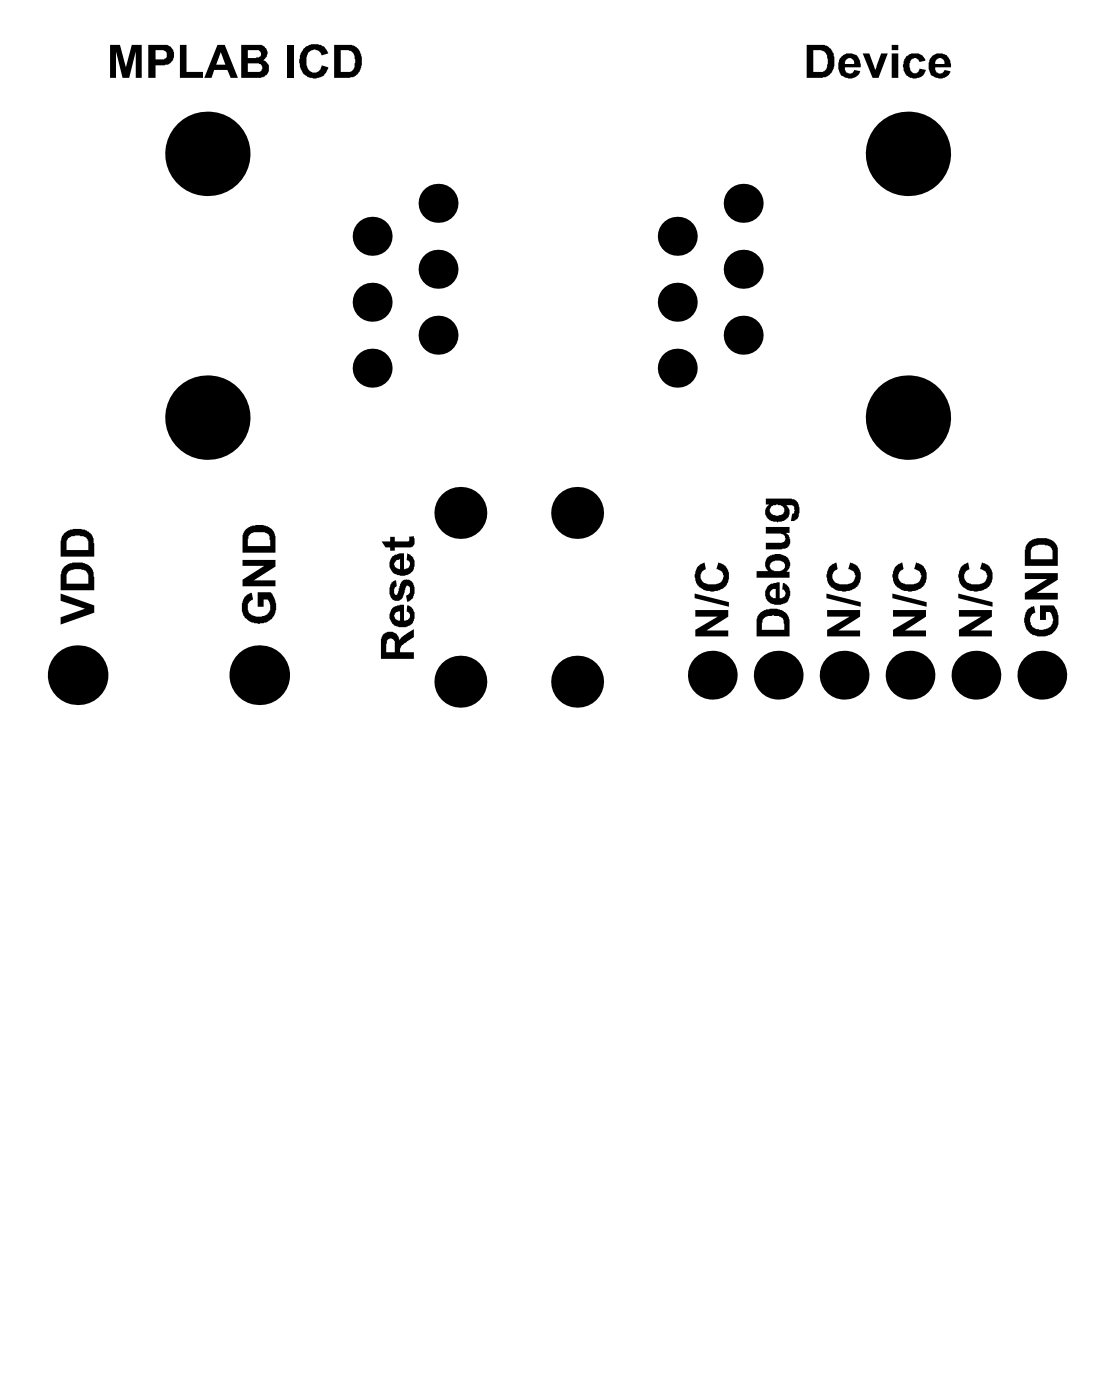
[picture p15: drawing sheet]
<svg xmlns="http://www.w3.org/2000/svg" width="143mm" height="180mm" viewBox="0 0 143 180" stroke-linecap="round" stroke-linejoin="round" font-family="sans-serif">
<g fill="#000">
<path d="M14.1 5.8h1.3l.7 2.8 .8-2.8h1.3v4.2h-.8v-3.4l-.8 3.4h-.9l-.8-3.4v3.4h-.8zM23.1 5.8h.8v3.4h2.1v.8h-2.9zM36.8 5.8h.9v4.2h-.9zM39.1 6a2.21 2.21 0 0 1 2.6 .2l.4 .7-.9 .2v-.2a.95 .95 0 0 0-1-.6l-.3 .2a.43 .43 0 0 0-.4 .5h-.1v.2a2.39 2.39 0 0 0 .1 1.8h.1a.87 .87 0 0 0 1.5-.1l.1-.5 .9 .2a1.67 1.67 0 0 1-1 1.3l-.6 .2a2.81 2.81 0 0 1-1.6-.6 3.4 3.4 0 0 1-.4-2.4l.4-.8zM110.6 6.9h.9l.7 2.1 .8-2.1h.8l-1.2 3.1h-.7zM116.2 7.2h.1a1.75 1.75 0 0 1 1.7-.3 .6 .6 0 0 1 .5 .5l.1 .2v.2l-.7 .2-.1-.2a.55 .55 0 0 0-.5-.4 .55 .55 0 0 0-.5 .4 1.32 1.32 0 0 0 .1 1.4 .58 .58 0 0 0 .6 .2 .58 .58 0 0 0 .4-.6l.8 .2-.1 .1a1.44 1.44 0 0 1-2.2 .6h-.1a2.24 2.24 0 0 1-.4-2.1zM7.8 76.1l4.3 1.6v.9l-4.3 1.5v-.9l3.1-1.1-3.1-1zM31.6 76.3l.7-.3 .2 .9a.91 .91 0 0 0-.7 1 1.03 1.03 0 0 0 .7 1.1 2.07 2.07 0 0 0 1.8-.2 1.44 1.44 0 0 0 0-1.9h-.5v.9h-.8v-1.8h1.7l.3 .4a2.55 2.55 0 0 1-.2 3l-.7 .5h-.7l-.1 .1-.3-.1a2.17 2.17 0 0 1-1.7-.9 2.38 2.38 0 0 1 .3-2.7zM31.1 71.8h4.2v.9l-2.8 1.7h2.8v.8h-4.2v-.8l2.8-1.8h-2.8zM50.2 74.7l.4-.3h.2l.1 .8a.73 .73 0 0 0-.2 1.1l.3-.1 .1-.4a2.12 2.12 0 0 1 .5-1.3l.2-.1a1.01 1.01 0 0 1 1.3 .7 2.23 2.23 0 0 1-.2 1.7l-.7 .4-.1-.8a.72 .72 0 0 0 .5-.6 .72 .72 0 0 0-.3-.7h-.2v.3h-.1l-.3 1a.86 .86 0 0 1-1.2 .6 1.63 1.63 0 0 1-.5-1.9zM48.9 69.4h1.1v-.5h.6v.5h1.4a.34 .34 0 0 0 .5-.2l-.1-.3 .7-.1v.1a1.27 1.27 0 0 1-.2 1.2l-.2 .1h-2.1v.4h-.6v-.4h-.6zM89.8 72.3l.5-.1 .2 .8a.95 .95 0 0 0-.7 1 .95 .95 0 0 0 .9 .9 2.1 2.1 0 0 0 1.8-.3l.2-.4a.78 .78 0 0 0-.4-1l-.4-.2 .2-.8a1.51 1.51 0 0 1 1.2 .8 1.92 1.92 0 0 1-1.4 2.8l-.5 .1a2.68 2.68 0 0 1-2-.9v-.1a1.74 1.74 0 0 1-.2-1.7 1.08 1.08 0 0 1 .6-.8z"/>
<path d="M89.2 78.2h4.2v.9l-2.8 1.8h2.8v.7h-4.2v-.8l2.8-1.7h-2.8zM89.1 76.1l4.4 1.1v.6l-4.4-1.1zM98.2 67.6h3v.7h-.4v.1a1.16 1.16 0 0 1 .1 1.9l-.7 .2h-2v-.9h1.5a.78 .78 0 0 0 1-.6h-.1a.58 .58 0 0 0-.5-.6h-1.9zM106.7 72.3l.5-.1 .2 .8a.95 .95 0 0 0-.7 1 .95 .95 0 0 0 .9 .9 2.1 2.1 0 0 0 1.8-.3l.2-.4a.78 .78 0 0 0-.4-1l-.4-.2 .2-.8a1.51 1.51 0 0 1 1.2 .8 1.92 1.92 0 0 1-1.4 2.8l-.5 .1a2.68 2.68 0 0 1-2-.9v-.1a1.74 1.74 0 0 1-.2-1.7 1.08 1.08 0 0 1 .6-.8zM106.1 78.2h4.2v.9l-2.8 1.8h2.8v.7h-4.2v-.8l2.8-1.7h-2.8zM106 76.1l4.4 1.1v.6l-4.4-1.1zM115.2 72.3l.5-.1 .2 .8a.95 .95 0 0 0-.7 1 .95 .95 0 0 0 .8 .9 2.1 2.1 0 0 0 1.9-.3l.2-.4a.78 .78 0 0 0-.5-1l-.4-.2 .3-.8a1.51 1.51 0 0 1 1.1 .8 1.92 1.92 0 0 1-1.4 2.8l-.4 .1a2.68 2.68 0 0 1-2-.9v-.1a1.74 1.74 0 0 1-.2-1.7 1.08 1.08 0 0 1 .6-.8zM114.5 78.2h4.2v.9l-2.7 1.8h2.7v.7h-4.2v-.8l2.9-1.7h-2.9zM114.4 76.1l4.4 1.1v.6l-4.4-1.1zM123.6 72.3l.5-.1 .2 .8a.95 .95 0 0 0-.7 1 .95 .95 0 0 0 .9 .9 2.1 2.1 0 0 0 1.8-.3l.2-.4a.78 .78 0 0 0-.4-1l-.4-.2 .2-.8a1.51 1.51 0 0 1 1.2 .8 1.92 1.92 0 0 1-1.4 2.8l-.5 .1a2.68 2.68 0 0 1-2-.9v-.1a1.74 1.74 0 0 1-.2-1.7 1.08 1.08 0 0 1 .6-.8zM123 78.2h4.2v.9l-2.7 1.8h2.7v.7h-4.2v-.8l2.8-1.7h-2.8zM122.9 76.1l4.4 1.1v.6l-4.4-1.1z"/>
<path d="M131.8 78.1l.3-.1 .1-.2 .4-.1 .2 .9-.3 .1a1.17 1.17 0 0 0 .1 1.8l.2 .1a1.68 1.68 0 0 0 1.7-.2 1.12 1.12 0 0 0 .4-1.4l-.1-.3-.2-.2h-.5v1h-.7v-1.8h1.7l.2 .2a2.97 2.97 0 0 1 .3 2.6l-.3 .5-.3 .1a1.89 1.89 0 0 1-1.2 .5 1.92 1.92 0 0 1-1.5-.3l-.2-.1a2.46 2.46 0 0 1-.6-2.6zM131.4 73.5h4.2v.9l-2.7 1.6h2.7v.9h-4.2v-.9l2.9-1.7h-2.9z"/>
<path d="M19.9 6.4v1.2h1.1v-.1a.32 .32 0 0 0 .4-.4 .67 .67 0 0 0-.9-.7zM19 5.8h1.5a1.49 1.49 0 0 1 1.6 .4 1.32 1.32 0 0 1-.7 2.1l-.3 .1h-1.2v1.6h-.9z"/>
<path d="M28.3 6.7l-.6 1.6h1.2zM27.9 5.8h.9l1.7 4.2h-.9l-.4-1h-1.7l-.4 1h-.9z"/>
<path d="M31.8 6.4v1h1h.1a.48 .48 0 0 0 .5-.3 .48 .48 0 0 0-.1-.6l-.1-.1zM31.8 8.1v1.1h1.1a.55 .55 0 0 0 .7-.3 .55 .55 0 0 0-.3-.7l-.1-.1zM30.9 5.8h2a1.18 1.18 0 0 1 1.3 .6 .97 .97 0 0 1-.5 1.3 1.03 1.03 0 0 1 .8 1.1 1.02 1.02 0 0 1-1 1.1v.1h-2.6z"/>
<path d="M43.7 6.4v2.8h.8a.88 .88 0 0 0 1-.6v-.5v-.1v-.4v-.1a.95 .95 0 0 0-.5-1l-.3-.1zM42.8 5.8h2.2a1.4 1.4 0 0 1 1.1 .7v.2a2.73 2.73 0 0 1 .1 2.1v.2h-.1a1.3 1.3 0 0 1-.9 .9l-.3 .1h-2.1z"/>
<path d="M104.3 6.4v2.8h.7a.85 .85 0 0 0 1-.4v-.1a2.36 2.36 0 0 0-.1-1.9l-.6-.4zM103.4 5.8h1.7a1.61 1.61 0 0 1 1.8 1.3l.1 .5a1.99 1.99 0 0 1-1.2 2.3l-.3 .1h-2.1z"/>
<path d="M108.6 7.5l-.2 .2v.2h-.1v.3h1.2a.63 .63 0 0 0-.7-.8v.1zM107.9 7.2a1.65 1.65 0 0 1 2.1 .1l.3 .5 .1 .8h-2.1v.4a.67 .67 0 0 0 1.1 .3l.1-.3 .9 .1h-.1a1.05 1.05 0 0 1-.9 .9l-.1 .1a2.08 2.08 0 0 1-1.6-.5v-.1a2.15 2.15 0 0 1 0-2.1z"/>
<path d="M114.3 5.8h.9v.6h-.9zM114.3 6.9h.9v3.1h-.9z"/>
<path d="M120.2 7.5l-.2 .2v.2h-.1v.3h1.2a.63 .63 0 0 0-.8-.8v.1zM119.6 7.1a1.83 1.83 0 0 1 1.8 0l.5 .7v.8h-2v.4l.2 .3 .4 .2 .3-.1 .3-.4 .8 .1a1.05 1.05 0 0 1-1 .9l-.1 .1a2.41 2.41 0 0 1-1.5-.5v-.1a2.15 2.15 0 0 1 0-2.1z"/>
<path d="M8.8 73.3l-.3 .4v1.2h2.8v-.9a.89 .89 0 0 0-.7-.9l-.4-.1a2.3 2.3 0 0 0-1.4 .3zM8.5 72.5l.5-.3h.6a2.12 2.12 0 0 1 1.7 .3l.1 .1a1.21 1.21 0 0 1 .6 1v.3l.1 .1v1.7h-4.3v-1.7a1.74 1.74 0 0 1 .4-1.3z"/>
<path d="M8.7 69v.2l-.2 .2v1.1h2.8v-.8a.87 .87 0 0 0-.9-.9l-.3-.1a2.4 2.4 0 0 0-1.4 .3zM8.4 68.3h.1a2.28 2.28 0 0 1 1.6-.5h.1a1.76 1.76 0 0 1 1.7 1.1l.1 .1v.6l.1 .1v1.7h-4.3v-2a1.97 1.97 0 0 1 .6-1.1z"/>
<path d="M32 68.5l-.1 .3v.3h-.1v.9h2.8v-.7v-.2a.79 .79 0 0 0-.5-.8h-.1h-.6a1.96 1.96 0 0 0-1.4 .2zM31.5 67.8l.6-.3h.2v-.1h.4a2.12 2.12 0 0 1 2.5 .9l.1 .5v2.1h-4.2v-1.7a1.79 1.79 0 0 1 .4-1.4z"/>
<path d="M50.8 78.5l-.1 .2a.33 .33 0 0 0-.1 .5l.1 .2 .3 .2h.3v-1.2zM50.4 77.9l.9-.3h.5v2h.3a.7 .7 0 0 0 .4-1l-.4-.2 .1-.8v.1h.3a.59 .59 0 0 1 .5 .6l.1 .1a1.41 1.41 0 0 1-.7 1.9 2.03 2.03 0 0 1-1.9-.2l-.1-.1a1.57 1.57 0 0 1-.4-1.5z"/>
<path d="M50.9 71.8l-.3 .3a.68 .68 0 0 0 .6 .9h.1v-1.3zM50.4 71.3l.8-.3h.6v2a.7 .7 0 0 0 .7-1l-.4-.2 .1-.8 .1 .1a.9 .9 0 0 1 .8 .7 1.49 1.49 0 0 1-1.4 2h-.2a1.7 1.7 0 0 1-1.4-.7 1.5 1.5 0 0 1 .3-1.8z"/>
<path d="M99 75.6v.1a.5 .5 0 0 0-.3 .5 .5 .5 0 0 0 .4 .4v.1h.4v-1.2zM98.7 74.9l.9-.2h.4v2h.2a.65 .65 0 0 0 .4-.9l-.1-.2h-.2l.1-.8a1.28 1.28 0 0 1 .8 1.7 1.01 1.01 0 0 1-1 1 1.77 1.77 0 0 1-1.9-.6 1.41 1.41 0 0 1 .4-1.9z"/>
<path d="M99 72.1l-.1 .1a.7 .7 0 0 0-.1 .7 .7 .7 0 0 0 .8 .4 .63 .63 0 0 0 .7-.2 .57 .57 0 0 0 .4-.6 .57 .57 0 0 0-.6-.5v-.1h-.7zM98.6 71.3h.1a2.02 2.02 0 0 1 2.4 .3 1.14 1.14 0 0 1-.2 1.7h-.1h.4v.8h-4.2v-.8h1.5v-.1a1.16 1.16 0 0 1 .1-1.8z"/>
<path d="M99 64.9l-.3 .5a.6 .6 0 0 0 .7 .7h.1h.3h.1a.64 .64 0 0 0 .7-.7 .64 .64 0 0 0-.7-.6l-.3-.1zM98.2 63.9h2.9a1.19 1.19 0 0 1 1.2 .6 2.77 2.77 0 0 1 0 2.1l-.5 .2h-.4l.2-.9 .2-.1 .1-.3-.1-.1a.46 .46 0 0 0-.2-.6h-.9a1.06 1.06 0 0 1-.1 1.9l-.1 .1-.4 .1a1.71 1.71 0 0 1-1.6-.4l-.1-.1a1.13 1.13 0 0 1 .2-1.7h-.4z"/>
<path d="M132.4 70.1l-.2 .4v1.2h2.8v-.8a.87 .87 0 0 0-1-.9 2.06 2.06 0 0 0-1.6 .1zM132.1 69.4l.5-.3 .7-.1a2.12 2.12 0 0 1 1.7 .4 1.21 1.21 0 0 1 .6 1.1v2.1h-4.2v-1.7a1.72 1.72 0 0 1 .5-1.4z"/>
<path d="M49.8 82v.1a.38 .38 0 0 0-.2 .5h-.1v1.1h1.1v-1.1a.59 .59 0 0 0-.2-.6 .59 .59 0 0 0-.6 0zM49.2 81.3a1.52 1.52 0 0 1 1.7 0l.2 .4 .1 .4h.1a.6 .6 0 0 1 .5-.6l1.3-.8v1l-1.5 1-.2 .4h-.1v.6h1.8v.8h-4.3v-1.9a2.41 2.41 0 0 1 .4-1.3z"/>
<path d="M97.9 79.3l-.1 .2v.4h-.1v.9h2.9v-.8l-.1-.1a.79 .79 0 0 0-.4-.8l-1.1-.2v.1h-.5zM97.4 78.6l.6-.4h.2h.4a2.12 2.12 0 0 1 2.5 .8l.1 .4v2.2h-4.2v-1.7a2.13 2.13 0 0 1 .4-1.3z"/>
<circle cx="26.6" cy="19.7" r="5.4"/>
<circle cx="116.4" cy="19.7" r="5.4"/>
<circle cx="47.7" cy="30.3" r="2.5"/>
<circle cx="47.7" cy="38.8" r="2.5"/>
<circle cx="56.2" cy="34.5" r="2.5"/>
<circle cx="56.2" cy="26.1" r="2.5"/>
<circle cx="86.8" cy="38.8" r="2.5"/>
<circle cx="86.8" cy="30.3" r="2.5"/>
<circle cx="95.3" cy="34.5" r="2.5"/>
<circle cx="95.3" cy="26.1" r="2.5"/>
<circle cx="26.6" cy="53.6" r="5.4"/>
<circle cx="47.7" cy="47.2" r="2.5"/>
<circle cx="56.2" cy="43" r="2.5"/>
<circle cx="86.8" cy="47.2" r="2.5"/>
<circle cx="95.3" cy="43" r="2.5"/>
<circle cx="116.4" cy="53.6" r="5.4"/>
<circle cx="59" cy="65.8" r="3.3"/>
<circle cx="74" cy="65.8" r="3.3"/>
<circle cx="10" cy="86.6" r="3.8"/>
<circle cx="33.2" cy="86.6" r="3.8"/>
<circle cx="59" cy="87.4" r="3.3"/>
<circle cx="74" cy="87.4" r="3.3"/>
<circle cx="91.3" cy="86.6" r="3.1"/>
<circle cx="99.8" cy="86.6" r="3.1"/>
<circle cx="108.2" cy="86.6" r="3.1"/>
<circle cx="116.7" cy="86.6" r="3.1"/>
<circle cx="125.1" cy="86.6" r="3.1"/>
<circle cx="133.6" cy="86.6" r="3.1"/>
</g>
</svg>
